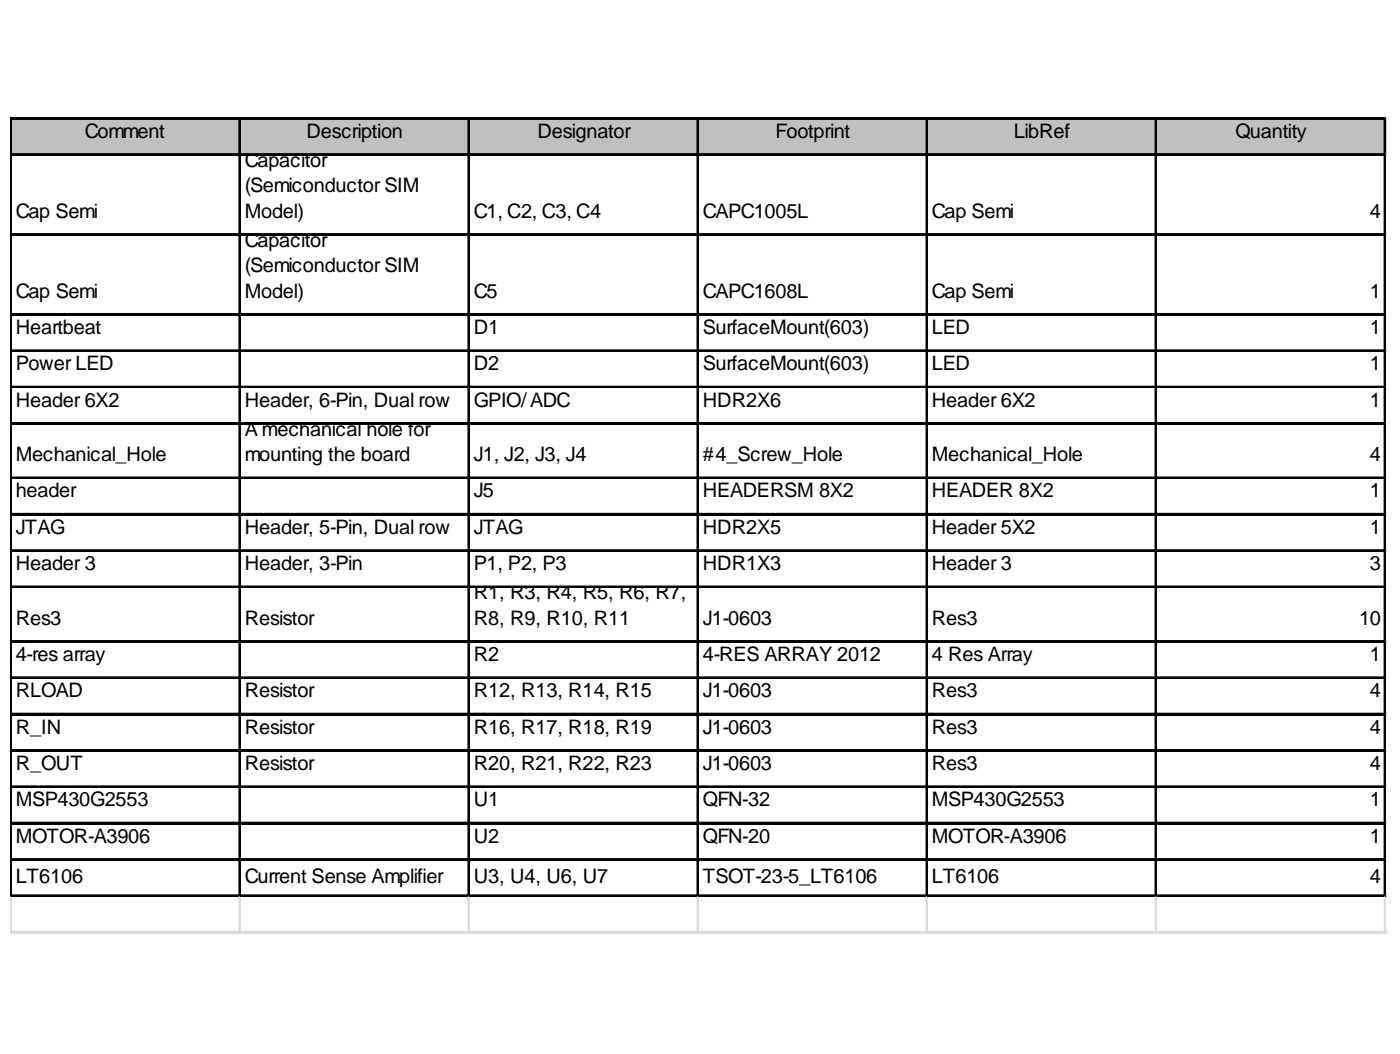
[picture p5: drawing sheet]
<svg xmlns="http://www.w3.org/2000/svg" width="271mm" height="204mm" viewBox="0 0 271 204" stroke-linecap="round" stroke-linejoin="round" font-family="sans-serif">
<defs><g id="words">
<g font-size="3.9">
<text x="16.4" y="26.6">Comment</text>
<text x="59.3" y="26.6">Description</text>
<text x="104" y="26.6">Designator</text>
<text x="150.1" y="26.6">Footprint</text>
<text x="196.2" y="26.6">LibRef</text>
<text x="239.1" y="26.6">Quantity</text>
<text x="47.4" y="32.3">Capacitor</text>
<text x="47.4" y="37.2">(Semiconductor SIM</text>
<text x="3" y="42.1">Cap Semi</text>
<text x="47.4" y="42.1">Model)</text>
<text x="47.4" y="47.7">Capacitor</text>
<text x="91.7" y="42.1">C1, C2, C3, C4</text>
<text x="136" y="42.1">CAPC1005L</text>
<text x="180.3" y="42.1">Cap Semi</text>
<text x="265.1" y="42.1">4</text>
<text x="47.4" y="52.6">(Semiconductor SIM</text>
<text x="3" y="57.6">Cap Semi</text>
<text x="47.4" y="57.6">Model)</text>
<text x="91.7" y="57.6">C5</text>
<text x="136" y="57.6">CAPC1608L</text>
<text x="180.3" y="57.6">Cap Semi</text>
<text x="265.1" y="57.6">1</text>
<text x="3" y="64.6">Heartbeat</text>
<text x="91.7" y="64.6">D1</text>
<text x="136" y="64.6">SurfaceMount(603)</text>
<text x="180.3" y="64.6">LED</text>
<text x="265.1" y="64.6">1</text>
<text x="3" y="71.6">Power LED</text>
<text x="91.7" y="71.6">D2</text>
<text x="136" y="71.6">SurfaceMount(603)</text>
<text x="180.3" y="71.6">LED</text>
<text x="265.1" y="71.6">1</text>
<text x="3" y="78.7">Header 6X2</text>
<text x="47.4" y="78.7">Header, 6-Pin, Dual row</text>
<text x="91.7" y="78.7">GPIO/ADC</text>
<text x="136" y="78.7">HDR2X6</text>
<text x="180.3" y="78.7">Header 6X2</text>
<text x="265.1" y="78.7">1</text>
<text x="3" y="89.2">Mechanical_Hole</text>
<text x="47.4" y="84.3">A mechanical hole for</text>
<text x="47.4" y="89.2">mounting the board</text>
<text x="91.7" y="89.2">J1, J2, J3, J4</text>
<text x="136" y="89.2">#4_Screw_Hole</text>
<text x="180.3" y="89.2">Mechanical_Hole</text>
<text x="265.1" y="89.2">4</text>
<text x="3" y="96.2">header</text>
<text x="91.7" y="96.2">J5</text>
<text x="136" y="96.2">HEADERSM 8X2</text>
<text x="180.3" y="96.2">HEADER 8X2</text>
<text x="265.1" y="96.2">1</text>
<text x="3" y="103.3">JTAG</text>
<text x="47.4" y="103.3">Header, 5-Pin, Dual row</text>
<text x="91.7" y="103.3">JTAG</text>
<text x="136" y="103.3">HDR2X5</text>
<text x="180.3" y="103.3">Header 5X2</text>
<text x="265.1" y="103.3">1</text>
<text x="3" y="110.3">Header 3</text>
<text x="47.4" y="110.3">Header, 3-Pin</text>
<text x="91.7" y="110.3">P1, P2, P3</text>
<text x="136" y="110.3">HDR1X3</text>
<text x="180.3" y="110.3">Header 3</text>
<text x="265.1" y="110.3">3</text>
<text x="91.7" y="115.9">R1, R3, R4, R5, R6, R7,</text>
<text x="3" y="120.8">Res3</text>
<text x="47.4" y="120.8">Resistor</text>
<text x="91.7" y="120.8">R8, R9, R10, R11</text>
<text x="136" y="120.8">J1-0603</text>
<text x="180.3" y="120.8">Res3</text>
<text x="263" y="120.8">10</text>
<text x="3" y="127.9">4-res array</text>
<text x="91.7" y="127.9">R2</text>
<text x="136" y="127.9">4-RES ARRAY 2012</text>
<text x="180.3" y="127.9">4 Res Array</text>
<text x="265.1" y="127.9">1</text>
<text x="3" y="134.9">RLOAD</text>
<text x="47.4" y="134.9">Resistor</text>
<text x="91.7" y="134.9">R12, R13, R14, R15</text>
<text x="136" y="134.9">J1-0603</text>
<text x="180.3" y="134.9">Res3</text>
<text x="265.1" y="134.9">4</text>
<text x="3" y="141.9">R_IN</text>
<text x="47.4" y="141.9">Resistor</text>
<text x="91.7" y="141.9">R16, R17, R18, R19</text>
<text x="136" y="141.9">J1-0603</text>
<text x="180.3" y="141.9">Res3</text>
<text x="265.1" y="141.9">4</text>
<text x="3" y="149">R_OUT</text>
<text x="47.4" y="149">Resistor</text>
<text x="91.7" y="149">R20, R21, R22, R23</text>
<text x="136" y="149">J1-0603</text>
<text x="180.3" y="149">Res3</text>
<text x="265.1" y="149">4</text>
<text x="3" y="156">MSP430G2553</text>
<text x="91.7" y="156">U1</text>
<text x="136" y="156">QFN-32</text>
<text x="180.3" y="156">MSP430G2553</text>
<text x="265.1" y="156">1</text>
<text x="3" y="163">MOTOR-A3906</text>
<text x="91.7" y="163">U2</text>
<text x="136" y="163">QFN-20</text>
<text x="180.3" y="163">MOTOR-A3906</text>
<text x="265.1" y="163">1</text>
<text x="3" y="170.7">LT6106</text>
<text x="47.4" y="170.7">Current Sense Amplifier</text>
<text x="91.7" y="170.7">U3, U4, U6, U7</text>
<text x="136" y="170.7">TSOT-23-5_LT6106</text>
<text x="180.3" y="170.7">LT6106</text>
<text x="265.1" y="170.7">4</text>
</g>
</g></defs>
<path d="M2.3 23.1h266v7.1h-266z" fill="#c0c0c0"/>
<g fill="none" stroke="#000" stroke-width=".35">
<path d="M2 22.8v150.8M2.2 22.8v150.8M2.3 22.8h266M2.3 22.9h266M2.3 29.8h266M2.3 30h266M46.3 23.1v150.5M46.5 23.1v150.5M90.6 23.1v150.5M90.8 23.1v150.5M135 23.1v150.5M135.1 23.1v150.5"/>
<path d="M179.3 23.1v150.5M179.5 23.1v150.5M223.6 23.1v150.5M223.8 23.1v150.5M267.9 23.1v150.5M268.1 23.1v150.5M2.3 45.3h266M2.3 45.4h266M2.3 60.7h266M2.3 60.9h266M2.3 67.8h266M2.3 67.9h266"/>
<path d="M2.3 74.8h266M2.3 75h266M2.3 81.8h266M2.3 82h266M2.3 92.4h266M2.3 92.5h266M2.3 99.4h266M2.3 99.6h266M2.3 106.4h266M2.3 106.6h266M2.3 113.5h266M2.3 113.6h266"/>
<path d="M2.3 124h266M2.3 124.2h266M2.3 131h266M2.3 131.2h266M2.3 138.1h266M2.3 138.2h266M2.3 145.1h266M2.3 145.3h266M2.3 152.1h266M2.3 152.3h266M2.3 159.1h266M2.3 159.3h266"/>
<path d="M2.3 166.2h266M2.3 166.3h266M2.3 173.2h266M2.3 173.4h266"/>
</g>
<g fill="none" stroke="#dadcdd" stroke-width=".35">
<path d="M268.3 22.8h.1M2 173.6v7M2.2 173.6v7M46.3 173.6v7M46.5 173.6v7M90.6 173.6v7M90.8 173.6v7M135 173.6v7M135.1 173.6v7M179.3 173.6v7M179.5 173.6v7M223.6 173.6v7"/>
<path d="M223.8 173.6v7M267.9 173.6v7M268.1 173.6v7"/>
</g>
<path d="M268.3 22.8v.3z" fill="#dadcdd"/>
<path d="M268.3 29.8h.1" fill="none" stroke="#dadcdd" stroke-width=".35"/>
<path d="M268.3 29.8v.4z" fill="#dadcdd"/>
<path d="M268.3 45.3h.1" fill="none" stroke="#dadcdd" stroke-width=".35"/>
<path d="M268.3 45.3v.3z" fill="#dadcdd"/>
<path d="M268.3 60.7h.1" fill="none" stroke="#dadcdd" stroke-width=".35"/>
<path d="M268.3 60.7v.4z" fill="#dadcdd"/>
<path d="M268.3 67.8h.1" fill="none" stroke="#dadcdd" stroke-width=".35"/>
<path d="M268.3 67.8v.3z" fill="#dadcdd"/>
<path d="M268.3 74.8h.1" fill="none" stroke="#dadcdd" stroke-width=".35"/>
<path d="M268.3 74.8v.3z" fill="#dadcdd"/>
<path d="M268.3 81.8h.1" fill="none" stroke="#dadcdd" stroke-width=".35"/>
<path d="M268.3 81.8v.4z" fill="#dadcdd"/>
<path d="M268.3 92.4h.1" fill="none" stroke="#dadcdd" stroke-width=".35"/>
<path d="M268.3 92.4v.3z" fill="#dadcdd"/>
<path d="M268.3 99.4h.1" fill="none" stroke="#dadcdd" stroke-width=".35"/>
<path d="M268.3 99.4v.3z" fill="#dadcdd"/>
<path d="M268.3 106.4h.1" fill="none" stroke="#dadcdd" stroke-width=".35"/>
<path d="M268.3 106.4v.4z" fill="#dadcdd"/>
<path d="M268.3 113.5h.1" fill="none" stroke="#dadcdd" stroke-width=".35"/>
<path d="M268.3 113.5v.3z" fill="#dadcdd"/>
<path d="M268.3 124h.1" fill="none" stroke="#dadcdd" stroke-width=".35"/>
<path d="M268.3 124v.3z" fill="#dadcdd"/>
<path d="M268.3 131h.1" fill="none" stroke="#dadcdd" stroke-width=".35"/>
<path d="M268.3 131v.4z" fill="#dadcdd"/>
<path d="M268.3 138.1h.1" fill="none" stroke="#dadcdd" stroke-width=".35"/>
<path d="M268.3 138.1v.3z" fill="#dadcdd"/>
<path d="M268.3 145.1h.1" fill="none" stroke="#dadcdd" stroke-width=".35"/>
<path d="M268.3 145.1v.3z" fill="#dadcdd"/>
<path d="M268.3 152.1h.1" fill="none" stroke="#dadcdd" stroke-width=".35"/>
<path d="M268.3 152.1v.4z" fill="#dadcdd"/>
<path d="M268.3 159.1h.1" fill="none" stroke="#dadcdd" stroke-width=".35"/>
<path d="M268.3 159.1v.4z" fill="#dadcdd"/>
<path d="M268.3 166.2h.1" fill="none" stroke="#dadcdd" stroke-width=".35"/>
<path d="M268.3 166.2v.3z" fill="#dadcdd"/>
<path d="M268.3 173.2h.1" fill="none" stroke="#dadcdd" stroke-width=".35"/>
<path d="M268.3 173.2v.4z" fill="#dadcdd"/>
<path d="M2 180.2h266.3M2 180.4h266.3" fill="none" stroke="#dadcdd" stroke-width=".35"/>
<use href="#words"/>
</svg>
